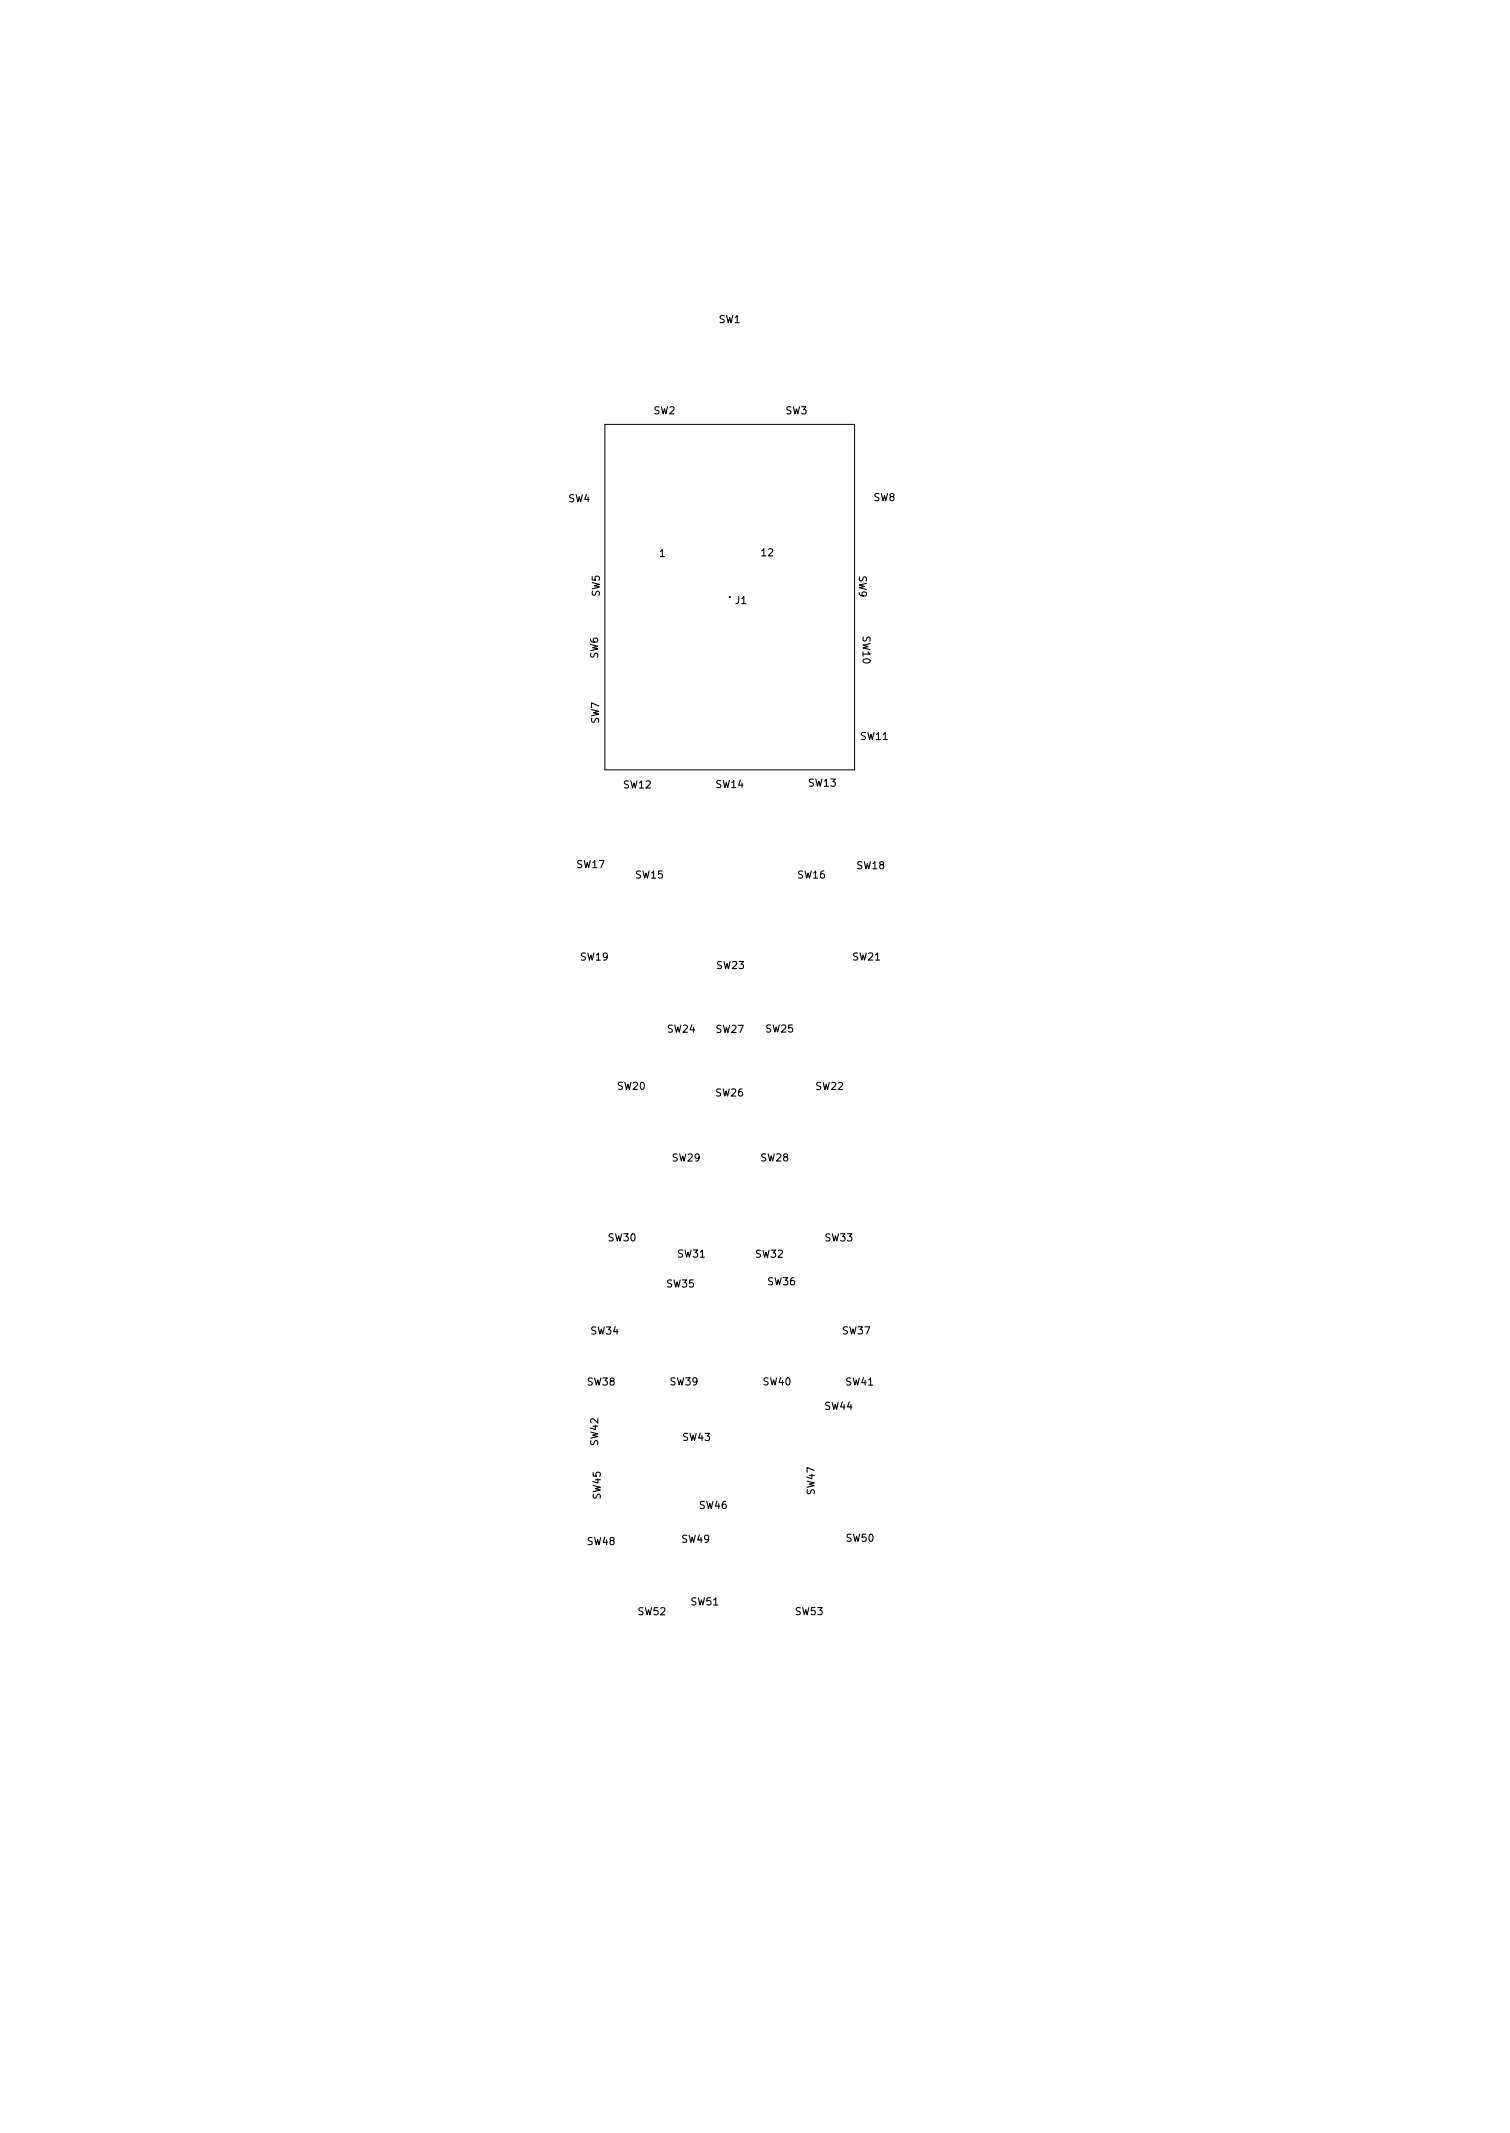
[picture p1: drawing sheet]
<svg xmlns="http://www.w3.org/2000/svg" width="210mm" height="297mm" viewBox="0 0 210 297" stroke-linecap="round" stroke-linejoin="round" font-family="sans-serif">
<defs><g id="words">
<g font-size="1.4">
<text x="100.1" y="45">SW1</text>
<text x="91" y="57.7">SW2</text>
<text x="109.4" y="57.7">SW3</text>
<text x="79.2" y="69.9">SW4</text>
<text x="121.6" y="69.8">SW8</text>
<text x="91.8" y="77.6">1</text>
<text x="106.1" y="77.5">12</text>
<text x="83.5" y="83.1" transform="rotate(-90 83.5 83.1)">SW5</text>
<text x="119.6" y="80.2" transform="rotate(90 119.6 80.2)">SW9</text>
<text x="102.4" y="84.1">J1</text>
<text x="120.1" y="88.6" transform="rotate(90 120.1 88.6)">SW10</text>
<text x="83.3" y="91.7" transform="rotate(-90 83.3 91.7)">SW6</text>
<text x="83.4" y="100.8" transform="rotate(-90 83.4 100.8)">SW7</text>
<text x="119.9" y="103">SW11</text>
<text x="86.9" y="109.8">SW12</text>
<text x="99.7" y="109.7">SW14</text>
<text x="112.6" y="109.5">SW13</text>
<text x="80.4" y="120.9">SW17</text>
<text x="88.5" y="122.3">SW15</text>
<text x="111.1" y="122.3">SW16</text>
<text x="119.4" y="121">SW18</text>
<text x="80.9" y="133.8">SW19</text>
<text x="99.8" y="134.9">SW23</text>
<text x="118.8" y="133.7">SW21</text>
<text x="93" y="143.8">SW24</text>
<text x="99.7" y="143.8">SW27</text>
<text x="106.7" y="143.8">SW25</text>
<text x="86" y="151.8">SW20</text>
<text x="99.7" y="152.7">SW26</text>
<text x="113.6" y="151.8">SW22</text>
<text x="93.6" y="161.7">SW29</text>
<text x="106" y="161.7">SW28</text>
<text x="84.7" y="172.9">SW30</text>
<text x="114.9" y="172.9">SW33</text>
<text x="92.9" y="179.3">SW35</text>
<text x="94.4" y="175.1">SW31</text>
<text x="105.2" y="175.1">SW32</text>
<text x="106.9" y="179">SW36</text>
<text x="82.3" y="185.8">SW34</text>
<text x="117.3" y="185.8">SW37</text>
<text x="81.8" y="192.9">SW38</text>
<text x="93.3" y="192.9">SW39</text>
<text x="106.3" y="192.9">SW40</text>
<text x="114.9" y="196.3">SW44</text>
<text x="117.8" y="192.9">SW41</text>
<text x="83.3" y="201.3" transform="rotate(-90 83.3 201.3)">SW42</text>
<text x="95.1" y="200.6">SW43</text>
<text x="83.6" y="208.7" transform="rotate(-90 83.6 208.7)">SW45</text>
<text x="113.4" y="208.1" transform="rotate(-90 113.4 208.1)">SW47</text>
<text x="81.8" y="215.2">SW48</text>
<text x="95" y="214.8">SW49</text>
<text x="97.4" y="210.1">SW46</text>
<text x="117.9" y="214.7">SW50</text>
<text x="88.9" y="224.9">SW52</text>
<text x="96.2" y="223.6">SW51</text>
<text x="110.8" y="224.9">SW53</text>
</g>
</g></defs>
<path d="M84.2 59.1h34.8v48.1h-34.8z" fill="none" stroke="#000" stroke-width=".14"/>
<circle cx="101.6" cy="83.2" r=".05" fill="#000" stroke="#000" stroke-width=".14"/>
<use href="#words"/>
</svg>
